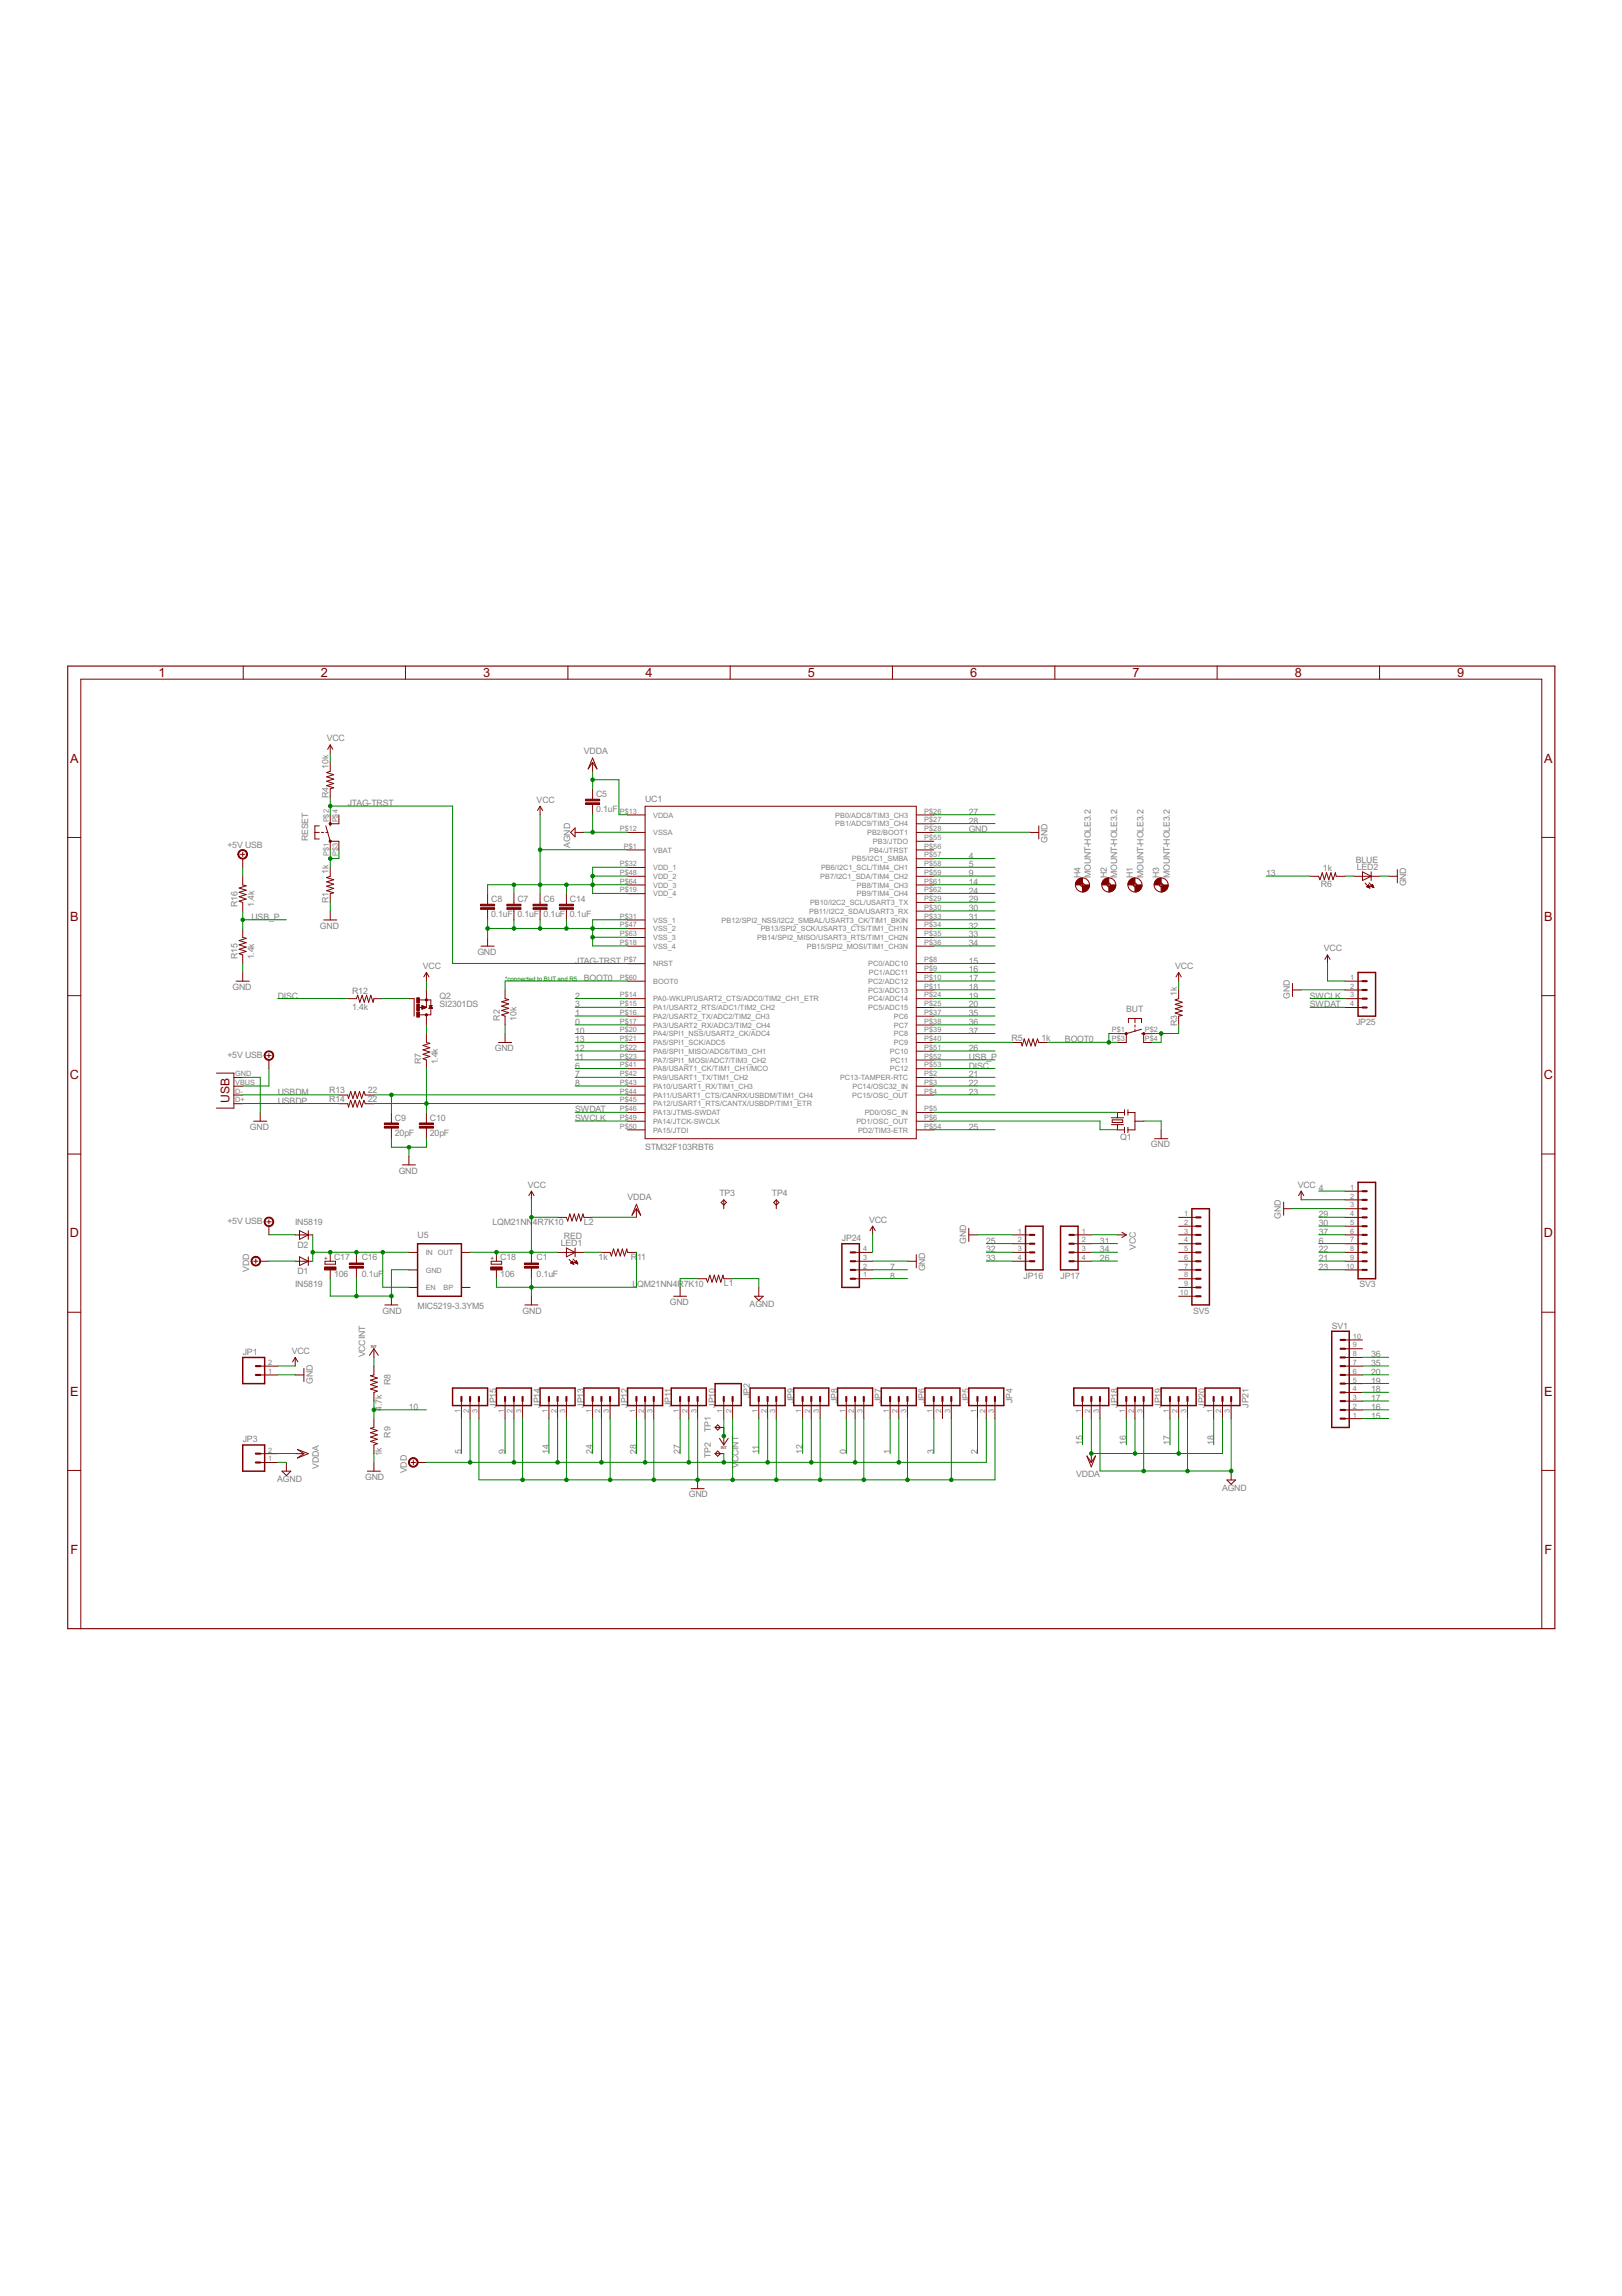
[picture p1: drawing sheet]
<svg xmlns="http://www.w3.org/2000/svg" width="210mm" height="297mm" viewBox="0 0 210 297" stroke-linecap="round" stroke-linejoin="round" font-family="sans-serif">
<defs><g id="words">
<g font-size="1.8" fill="#800000">
<text x="20.5" y="87.6">1</text>
<text x="41.5" y="87.6">2</text>
<text x="62.5" y="87.6">3</text>
<text x="83.5" y="87.6">4</text>
<text x="104.6" y="87.6">5</text>
<text x="125.6" y="87.6">6</text>
<text x="146.6" y="87.6">7</text>
<text x="167.6" y="87.6">8</text>
<text x="188.6" y="87.6">9</text>
<text x="9.1" y="98.7">A</text>
<text x="199.8" y="98.7">A</text>
<text x="9.1" y="119.2">B</text>
<text x="199.8" y="119.2">B</text>
<text x="9" y="139.6">C</text>
<text x="29.7" y="142.7" transform="rotate(-90 29.7 142.7)">USB</text>
<text x="199.8" y="139.6">C</text>
<text x="9" y="160.1">D</text>
<text x="199.8" y="160.1">D</text>
<text x="9.1" y="180.6">E</text>
<text x="199.8" y="180.6">E</text>
<text x="9.1" y="201">F</text>
<text x="199.9" y="201">F</text>
</g>
<g font-size="1.3" fill="#808080">
<text x="42.3" y="95.9">VCC</text>
<text x="42.5" y="99.4" transform="rotate(-90 42.5 99.4)">10k</text>
<text x="75.6" y="97.5">VDDA</text>
<text x="42.5" y="103.3" transform="rotate(-90 42.5 103.3)">R4</text>
<text x="45" y="104.3">JTAG-TRST</text>
<text x="69.4" y="103.8">VCC</text>
<text x="77.1" y="105">0.1uF</text>
<text x="77.1" y="103.1">C5</text>
<text x="83.5" y="103.7">UC1</text>
<text x="125.4" y="107.7">GND</text>
<text x="125.4" y="106.6">28</text>
<text x="125.4" y="105.4">27</text>
<text x="29.4" y="109.7">+5V USB</text>
<text x="39.9" y="108.8" transform="rotate(-90 39.9 108.8)">RESET</text>
<text x="42.5" y="113" transform="rotate(-90 42.5 113)">1k</text>
<text x="73.8" y="109.7" transform="rotate(-90 73.8 109.7)">AGND</text>
<text x="125.4" y="113.4">9</text>
<text x="125.4" y="112.2">5</text>
<text x="125.4" y="111.1">4</text>
<text x="135.6" y="109" transform="rotate(-90 135.6 109)">GND</text>
<text x="139.8" y="113.6" transform="rotate(-90 139.8 113.6)">H4</text>
<text x="141.2" y="113.6" transform="rotate(-90 141.2 113.6)">MOUNT-HOLE3.2</text>
<text x="143.2" y="113.6" transform="rotate(-90 143.2 113.6)">H2</text>
<text x="144.6" y="113.6" transform="rotate(-90 144.6 113.6)">MOUNT-HOLE3.2</text>
<text x="146.6" y="113.6" transform="rotate(-90 146.6 113.6)">H1</text>
<text x="148" y="113.6" transform="rotate(-90 148 113.6)">MOUNT-HOLE3.2</text>
<text x="150" y="113.6" transform="rotate(-90 150 113.6)">H3</text>
<text x="151.4" y="113.6" transform="rotate(-90 151.4 113.6)">MOUNT-HOLE3.2</text>
<text x="163.9" y="113.4">13</text>
<text x="171.2" y="112.7">1k</text>
<text x="175.4" y="111.6">BLUE</text>
<text x="175.6" y="112.6">LED2</text>
<text x="30.7" y="117.3" transform="rotate(-90 30.7 117.3)">R16</text>
<text x="32.5" y="119">USB_P</text>
<text x="32.9" y="117.3" transform="rotate(-90 32.9 117.3)">1.4k</text>
<text x="42.5" y="116.9" transform="rotate(-90 42.5 116.9)">R1</text>
<text x="63.6" y="118.6">0.1uF 0.1uF 0.1uF 0.1uF</text>
<text x="63.6" y="116.7">C8</text>
<text x="67" y="116.7">C7</text>
<text x="70.3" y="116.7">C6</text>
<text x="73.7" y="116.7">C14</text>
<text x="125.4" y="114.5">14</text>
<text x="125.4" y="115.6">24</text>
<text x="125.4" y="117.9">30</text>
<text x="125.4" y="116.8">29</text>
<text x="125.4" y="119">31</text>
<text x="170.9" y="114.8">R6</text>
<text x="182" y="114.7" transform="rotate(-90 182 114.7)">GND</text>
<text x="30.7" y="124.1" transform="rotate(-90 30.7 124.1)">R15</text>
<text x="32.9" y="124.1" transform="rotate(-90 32.9 124.1)">1.4k</text>
<text x="41.4" y="120.2">GND</text>
<text x="54.7" y="125.4">VCC</text>
<text x="61.8" y="123.5">GND</text>
<text x="74.4" y="124.7">JTAG-TRST</text>
<text x="125.4" y="124.7">15</text>
<text x="125.4" y="125.8">16</text>
<text x="125.4" y="120.2">32</text>
<text x="125.4" y="122.4">34</text>
<text x="125.4" y="121.3">33</text>
<text x="152.1" y="125.4">VCC</text>
<text x="171.3" y="123.1">VCC</text>
<text x="30.1" y="128.1">GND</text>
<text x="35.9" y="129.2">DISC</text>
<text x="45.6" y="130.7">1.4k</text>
<text x="45.6" y="128.5">R12</text>
<text x="56.9" y="130.3">SI2301DS</text>
<text x="56.9" y="129.2">Q2</text>
<text x="74.4" y="130.3">3</text>
<text x="74.4" y="129.2">2</text>
<text x="74.4" y="131.5">1</text>
<text x="75.6" y="126.9">BOOT0</text>
<text x="125.4" y="126.9">17</text>
<text x="125.4" y="128.1">18</text>
<text x="125.4" y="129.2">19</text>
<text x="125.4" y="130.3">20</text>
<text x="125.4" y="131.5">35</text>
<text x="145.7" y="130.9">BUT</text>
<text x="152.3" y="128.9" transform="rotate(-90 152.3 128.9)">1k</text>
<text x="166.9" y="129.2" transform="rotate(-90 166.9 129.2)">GND</text>
<text x="169.5" y="130.3">SWDAT</text>
<text x="169.5" y="129.2">SWCLK</text>
<text x="29.4" y="136.8">+5V USB</text>
<text x="54.5" y="137.7" transform="rotate(-90 54.5 137.7)">R7</text>
<text x="56.7" y="137.7" transform="rotate(-90 56.7 137.7)">1.4k</text>
<text x="64" y="136">GND</text>
<text x="64.7" y="132" transform="rotate(-90 64.7 132)">R2</text>
<text x="66.8" y="132" transform="rotate(-90 66.8 132)">10k</text>
<text x="74.4" y="134.9">13</text>
<text x="74.4" y="136">12</text>
<text x="74.4" y="137.1">11</text>
<text x="74.4" y="133.7">10</text>
<text x="74.4" y="132.6">0</text>
<text x="125.4" y="137.1">USB_P</text>
<text x="125.4" y="136">26</text>
<text x="125.4" y="132.6">36</text>
<text x="125.4" y="133.7">37</text>
<text x="130.9" y="134.7">R5</text>
<text x="134.8" y="134.6">1k</text>
<text x="137.8" y="134.9">BOOT0</text>
<text x="152.3" y="132.7" transform="rotate(-90 152.3 132.7)">R3</text>
<text x="175.5" y="132.6">JP25</text>
<text x="35.9" y="142.8">USBDP</text>
<text x="35.9" y="141.7">USBDM</text>
<text x="42.6" y="141.4">R13</text>
<text x="42.6" y="142.6">R14</text>
<text x="47.6" y="141.4">22</text>
<text x="47.6" y="142.6">22</text>
<text x="74.4" y="143.9">SWDAT</text>
<text x="74.4" y="140.5">8</text>
<text x="74.4" y="139.4">7</text>
<text x="74.4" y="138.3">6</text>
<text x="125.4" y="138.3">DISC</text>
<text x="125.4" y="140.5">22</text>
<text x="125.4" y="139.4">21</text>
<text x="125.4" y="141.7">23</text>
<text x="32.3" y="146.2">GND</text>
<text x="51.1" y="146.9">20pF</text>
<text x="51.1" y="145">C9</text>
<text x="55.6" y="146.9">20pF</text>
<text x="55.6" y="145">C10</text>
<text x="74.4" y="145.1">SWCLK</text>
<text x="83.5" y="148.7">STM32F103RBT6</text>
<text x="125.4" y="146.2">25</text>
<text x="145" y="147.5">Q1</text>
<text x="148.9" y="148.5">GND</text>
<text x="51.6" y="151.8">GND</text>
<text x="68.3" y="153.7">VCC</text>
<text x="81.2" y="155.2">VDDA</text>
<text x="93.1" y="154.7">TP3</text>
<text x="99.9" y="154.7">TP4</text>
<text x="167.9" y="153.7">VCC</text>
<text x="170.6" y="154.1">4</text>
<text x="29.4" y="158.4">+5V USB</text>
<text x="38.2" y="158.5">IN5819</text>
<text x="38.5" y="161.5">D2</text>
<text x="54" y="160.2">U5</text>
<text x="63.7" y="158.5">LQM21NN</text>
<text x="69" y="158.5">4R7K10</text>
<text x="72.6" y="161.2">LED1</text>
<text x="73" y="160.3">RED</text>
<text x="75.6" y="158.5">L2</text>
<text x="109" y="160.6">JP24</text>
<text x="112.5" y="158.2">VCC</text>
<text x="125" y="160.9" transform="rotate(-90 125 160.9)">GND</text>
<text x="127.6" y="160.9">25</text>
<text x="142.3" y="160.9">31</text>
<text x="147" y="161.7" transform="rotate(-90 147 161.7)">VCC</text>
<text x="165.8" y="157.7" transform="rotate(-90 165.8 157.7)">GND</text>
<text x="170.6" y="160.9">6</text>
<text x="170.6" y="158.6">30</text>
<text x="170.6" y="157.5">29</text>
<text x="170.6" y="159.8">37</text>
<text x="32.3" y="164.6" transform="rotate(-90 32.3 164.6)">VDD</text>
<text x="38.2" y="166.5">IN5819</text>
<text x="38.5" y="164.9">D1</text>
<text x="43.2" y="165.2">106</text>
<text x="43.2" y="163">C17</text>
<text x="46.8" y="165.3">0.1uF</text>
<text x="46.8" y="163">C16</text>
<text x="64.7" y="165.2">106</text>
<text x="64.7" y="163">C18</text>
<text x="69.4" y="165.3">0.1uF</text>
<text x="69.4" y="163">C1</text>
<text x="77.5" y="163">1k</text>
<text x="81.6" y="163">R</text>
<text x="81.9" y="166.4">L</text>
<text x="82.5" y="163">11</text>
<text x="82.5" y="166.4">QM21NN4R7K10</text>
<text x="93.7" y="166.4">L1</text>
<text x="115.2" y="165.4">8</text>
<text x="115.2" y="164.3">7</text>
<text x="119.7" y="164.5" transform="rotate(-90 119.7 164.5)">GND</text>
<text x="127.6" y="162">32</text>
<text x="127.6" y="163.2">33</text>
<text x="132.5" y="165.4">JP16</text>
<text x="137.3" y="165.4">JP17</text>
<text x="142.3" y="163.2">26</text>
<text x="142.3" y="162">34</text>
<text x="170.6" y="162">22</text>
<text x="170.6" y="163.2">21</text>
<text x="170.6" y="164.3">23</text>
<text x="175.9" y="166.6">SV3</text>
<text x="49.5" y="170">GND</text>
<text x="54" y="169.4">MIC5219-3.3YM5</text>
<text x="67.6" y="170">GND</text>
<text x="86.7" y="168.8">GND</text>
<text x="97" y="169.1">AGND</text>
<text x="154.4" y="170">SV5</text>
<text x="172.3" y="171.9">SV1</text>
<text x="31.4" y="175.3">JP1</text>
<text x="37.7" y="175.2">VCC</text>
<text x="40.5" y="179" transform="rotate(-90 40.5 179)">GND</text>
<text x="47.3" y="175.6" transform="rotate(-90 47.3 175.6)">VCCINT</text>
<text x="50.5" y="179.2" transform="rotate(-90 50.5 179.2)">R8</text>
<text x="177.4" y="179">19</text>
<text x="177.4" y="177.9">20</text>
<text x="177.4" y="175.6">36</text>
<text x="177.4" y="176.8">35</text>
<text x="49.4" y="182.5" transform="rotate(-90 49.4 182.5)">4.7k</text>
<text x="50.5" y="186" transform="rotate(-90 50.5 186)">R9</text>
<text x="52.9" y="182.4">10</text>
<text x="64.2" y="182.1" transform="rotate(-90 64.2 182.1)">JP15</text>
<text x="69.9" y="182.1" transform="rotate(-90 69.9 182.1)">JP14</text>
<text x="75.5" y="182.1" transform="rotate(-90 75.5 182.1)">JP13</text>
<text x="81.2" y="182.1" transform="rotate(-90 81.2 182.1)">JP12</text>
<text x="86.9" y="182" transform="rotate(-90 86.9 182)">JP11</text>
<text x="92" y="185.2" transform="rotate(-90 92 185.2)">TP1</text>
<text x="92.5" y="182.1" transform="rotate(-90 92.5 182.1)">JP10</text>
<text x="97.1" y="180.9" transform="rotate(-90 97.1 180.9)">JP2</text>
<text x="102.7" y="181.5" transform="rotate(-90 102.7 181.5)">JP9</text>
<text x="108.4" y="181.5" transform="rotate(-90 108.4 181.5)">JP8</text>
<text x="114" y="181.5" transform="rotate(-90 114 181.5)">JP7</text>
<text x="119.7" y="181.5" transform="rotate(-90 119.7 181.5)">JP6</text>
<text x="125.4" y="181.5" transform="rotate(-90 125.4 181.5)">JP5</text>
<text x="131" y="181.5" transform="rotate(-90 131 181.5)">JP4</text>
<text x="144.6" y="182.1" transform="rotate(-90 144.6 182.1)">JP18</text>
<text x="150.3" y="182.1" transform="rotate(-90 150.3 182.1)">JP19</text>
<text x="155.9" y="182.1" transform="rotate(-90 155.9 182.1)">JP20</text>
<text x="161.6" y="182.1" transform="rotate(-90 161.6 182.1)">JP21</text>
<text x="177.4" y="183.5">15</text>
<text x="177.4" y="182.4">16</text>
<text x="177.4" y="181.3">17</text>
<text x="177.4" y="180.1">18</text>
<text x="31.4" y="186.6">JP3</text>
<text x="35.9" y="191.8">AGND</text>
<text x="41.2" y="190" transform="rotate(-90 41.2 190)">VDDA</text>
<text x="47.3" y="191.5">GND</text>
<text x="49.4" y="188.4" transform="rotate(-90 49.4 188.4)">1k</text>
<text x="52.6" y="190.6" transform="rotate(-90 52.6 190.6)">VDD</text>
<text x="59.7" y="188.1" transform="rotate(-90 59.7 188.1)">5</text>
<text x="65.4" y="188.1" transform="rotate(-90 65.4 188.1)">9</text>
<text x="71" y="188.1" transform="rotate(-90 71 188.1)">14</text>
<text x="76.7" y="188.1" transform="rotate(-90 76.7 188.1)">24</text>
<text x="82.3" y="188.1" transform="rotate(-90 82.3 188.1)">28</text>
<text x="88" y="188.1" transform="rotate(-90 88 188.1)">27</text>
<text x="92" y="188.6" transform="rotate(-90 92 188.6)">TP2</text>
<text x="95.6" y="189.9" transform="rotate(-90 95.6 189.9)">V</text>
<text x="95.6" y="189.2" transform="rotate(-90 95.6 189.2)">CCINT</text>
<text x="98.2" y="188.1" transform="rotate(-90 98.2 188.1)">11</text>
<text x="103.9" y="188.1" transform="rotate(-90 103.9 188.1)">12</text>
<text x="109.5" y="188.1" transform="rotate(-90 109.5 188.1)">0</text>
<text x="115.2" y="188.1" transform="rotate(-90 115.2 188.1)">1</text>
<text x="120.8" y="188.1" transform="rotate(-90 120.8 188.1)">3</text>
<text x="126.5" y="188.1" transform="rotate(-90 126.5 188.1)">2</text>
<text x="139.3" y="191.1">VDDA</text>
<text x="140.1" y="186.9" transform="rotate(-90 140.1 186.9)">15</text>
<text x="145.7" y="186.9" transform="rotate(-90 145.7 186.9)">16</text>
<text x="151.4" y="186.9" transform="rotate(-90 151.4 186.9)">17</text>
<text x="157.1" y="186.9" transform="rotate(-90 157.1 186.9)">18</text>
<text x="89.1" y="193.7">GND</text>
<text x="158.1" y="192.9">AGND</text>
</g>
<g font-size="1.1" fill="#808080">
<text x="42.6" y="106.4" transform="rotate(-90 42.6 106.4)">P$2</text>
<text x="43.7" y="106.4" transform="rotate(-90 43.7 106.4)">P$4</text>
<text x="80.2" y="107.5">P$12</text>
<text x="80.2" y="105.3">P$13</text>
<text x="84.5" y="105.8">VDDA</text>
<text x="108.1" y="105.8">PB0/ADC8/TIM3_CH3</text>
<text x="108.1" y="106.9">PB1/ADC9/TIM3_CH4</text>
<text x="119.6" y="105.3">P$26</text>
<text x="119.6" y="106.4">P$27</text>
<text x="119.6" y="107.5">P$28</text>
<text x="42.6" y="110.7" transform="rotate(-90 42.6 110.7)">P$1</text>
<text x="43.7" y="110.7" transform="rotate(-90 43.7 110.7)">P$3</text>
<text x="80.2" y="112.1">P$32</text>
<text x="80.2" y="113.2">P$48</text>
<text x="80.7" y="109.8">P$1</text>
<text x="84.5" y="110.3">VBAT</text>
<text x="84.5" y="108">VSSA</text>
<text x="84.5" y="112.6">VDD_1</text>
<text x="84.5" y="113.7">VDD_2</text>
<text x="106.1" y="113.7">PB7/I2C1_SDA/TIM4_CH2</text>
<text x="106.3" y="112.6">PB6/I2C1_SCL/TIM4_CH1</text>
<text x="110.3" y="111.4">PB5/I2C1_SMBA</text>
<text x="112.2" y="108">PB2/BOOT1</text>
<text x="112.5" y="110.3">PB4/JTRST</text>
<text x="113" y="109.2">PB3/JTDO</text>
<text x="119.6" y="108.7">P$55</text>
<text x="119.6" y="109.8">P$56</text>
<text x="119.6" y="110.9">P$57</text>
<text x="119.6" y="112.1">P$58</text>
<text x="119.6" y="113.2">P$59</text>
<text x="80.2" y="115.5">P$19</text>
<text x="80.2" y="118.9">P$31</text>
<text x="80.2" y="120">P$47</text>
<text x="80.2" y="114.3">P$64</text>
<text x="84.5" y="116">VDD_4</text>
<text x="84.5" y="119.4">VSS_1</text>
<text x="84.5" y="114.8">VDD_3</text>
<text x="93.4" y="119.4">PB12/SPI2_NSS/I2C2_SMBAL/USART3_CK/TIM1_BKIN</text>
<text x="104.7" y="118.2">PB11/I2C2_SDA/USART3_RX</text>
<text x="104.8" y="117.1">PB10/I2C2_SCL/USART3_TX</text>
<text x="110.9" y="114.8">PB8/TIM4_CH3</text>
<text x="110.9" y="116">PB9/TIM4_CH4</text>
<text x="119.6" y="116.6">P$29</text>
<text x="119.6" y="117.7">P$30</text>
<text x="119.6" y="118.9">P$33</text>
<text x="119.6" y="120">P$34</text>
<text x="119.6" y="114.3">P$61</text>
<text x="119.6" y="115.5">P$62</text>
<text x="80.2" y="122.3">P$18</text>
<text x="80.2" y="121.1">P$63</text>
<text x="80.7" y="124.5">P$7</text>
<text x="84.5" y="125">NRST</text>
<text x="84.5" y="122.8">VSS_4</text>
<text x="84.5" y="120.5">VSS_2</text>
<text x="84.5" y="121.6">VSS_3</text>
<text x="98" y="121.6">PB14/SPI2_MISO/USART3_RTS/TIM1_CH2N</text>
<text x="98.4" y="120.5">PB13/SPI2_SCK/USART3_CTS/TIM1_CH1N</text>
<text x="104.4" y="122.8">PB15/SPI2_MOSI/TIM1_CH3N</text>
<text x="112.4" y="125">PC0/ADC10</text>
<text x="119.6" y="124.5">P$8</text>
<text x="119.6" y="125.7">P$9</text>
<text x="119.6" y="121.1">P$35</text>
<text x="119.6" y="122.3">P$36</text>
<text x="80.2" y="129">P$14</text>
<text x="80.2" y="130.2">P$15</text>
<text x="80.2" y="131.3">P$16</text>
<text x="80.2" y="126.8">P$60</text>
<text x="84.5" y="129.5">PA0-WKUP/USART2_CTS/ADC0/TIM2_CH1_ETR</text>
<text x="84.5" y="130.7">PA1/USART2_RTS/ADC1/TIM2_CH2</text>
<text x="84.5" y="131.8">PA2/USART2_TX/ADC2/TIM2_CH3</text>
<text x="84.5" y="127.3">BOOT0</text>
<text x="112.4" y="127.3">PC2/ADC12</text>
<text x="112.4" y="128.4">PC3/ADC13</text>
<text x="112.4" y="129.5">PC4/ADC14</text>
<text x="112.4" y="130.7">PC5/ADC15</text>
<text x="112.4" y="126.1">PC1/ADC11</text>
<text x="115.7" y="131.8">PC6</text>
<text x="119.6" y="126.8">P$10</text>
<text x="119.6" y="127.9">P$11</text>
<text x="119.6" y="129">P$24</text>
<text x="119.6" y="130.2">P$25</text>
<text x="119.6" y="131.3">P$37</text>
<text x="174.7" y="126.8">1</text>
<text x="174.7" y="127.9">2</text>
<text x="174.7" y="129">3</text>
<text x="174.7" y="130.2">4</text>
<text x="80.2" y="132.4">P$17</text>
<text x="80.2" y="133.6">P$20</text>
<text x="80.2" y="134.7">P$21</text>
<text x="80.2" y="135.8">P$22</text>
<text x="80.2" y="137">P$23</text>
<text x="84.5" y="132.9">PA3/USART2_RX/ADC3/TIM2_CH4</text>
<text x="84.5" y="134.1">PA4/SPI1_NSS/USART2_CK/ADC4</text>
<text x="84.5" y="135.2">PA5/SPI1_SCK/ADC5</text>
<text x="84.5" y="136.3">PA6/SPI1_MISO/ADC6/TIM3_CH1</text>
<text x="84.5" y="137.5">PA7/SPI1_MOSI/ADC7/TIM3_CH2</text>
<text x="115.2" y="136.3">PC10</text>
<text x="115.2" y="137.5">PC11</text>
<text x="115.7" y="132.9">PC7</text>
<text x="115.7" y="134.1">PC8</text>
<text x="115.7" y="135.2">PC9</text>
<text x="119.6" y="132.4">P$38</text>
<text x="119.6" y="133.6">P$39</text>
<text x="119.6" y="134.7">P$40</text>
<text x="119.6" y="135.8">P$51</text>
<text x="119.6" y="137">P$52</text>
<text x="143.9" y="133.6">P$1</text>
<text x="143.9" y="134.7">P$3</text>
<text x="148.2" y="134.7">P$4</text>
<text x="148.2" y="133.6">P$2</text>
<text x="30.4" y="142.6">D+</text>
<text x="30.4" y="141.5">D-</text>
<text x="30.4" y="140.4">VBUS</text>
<text x="30.4" y="139.2">GND</text>
<text x="80.2" y="138.1">P$41</text>
<text x="80.2" y="139.2">P$42</text>
<text x="80.2" y="140.4">P$43</text>
<text x="80.2" y="141.5">P$44</text>
<text x="80.2" y="142.6">P$45</text>
<text x="80.2" y="143.8">P$46</text>
<text x="84.5" y="138.6">PA8/USART1_CK/TIM1_CH1/MCO</text>
<text x="84.5" y="139.7">PA9/USART1_TX/TIM1_CH2</text>
<text x="84.5" y="140.9">PA10/USART1_RX/TIM1_CH3</text>
<text x="84.5" y="142">PA11/USART1_CTS/CANRX/USBDM/TIM1_CH4</text>
<text x="84.5" y="143.1">PA12/USART1_RTS/CANTX/USBDP/TIM1_ETR</text>
<text x="108.7" y="139.7">PC13-TAMPER-RTC</text>
<text x="110.3" y="142">PC15/OSC_OUT</text>
<text x="110.3" y="140.9">PC14/OSC32_IN</text>
<text x="115.2" y="138.6">PC12</text>
<text x="119.6" y="139.2">P$2</text>
<text x="119.6" y="140.4">P$3</text>
<text x="119.6" y="141.5">P$4</text>
<text x="119.6" y="143.8">P$5</text>
<text x="119.6" y="138.1">P$53</text>
<text x="80.2" y="144.9">P$49</text>
<text x="80.2" y="146">P$50</text>
<text x="84.5" y="144.3">PA13/JTMS-SWDAT</text>
<text x="84.5" y="145.4">PA14/JTCK-SWCLK</text>
<text x="84.5" y="146.5">PA15/JTDI</text>
<text x="110.8" y="145.4">PD1/OSC_OUT</text>
<text x="111" y="146.5">PD2/TIM3-ETR</text>
<text x="111.9" y="144.3">PD0/OSC_IN</text>
<text x="119.6" y="144.9">P$6</text>
<text x="119.6" y="146">P$54</text>
<text x="174.7" y="154">1</text>
<text x="174.7" y="155.1">2</text>
<text x="111.7" y="161.9">4</text>
<text x="131.7" y="159.6">1</text>
<text x="131.7" y="160.7">2</text>
<text x="131.7" y="161.9">3</text>
<text x="140" y="159.6">1</text>
<text x="140" y="160.7">2</text>
<text x="140" y="161.9">3</text>
<text x="153.2" y="157.3">1</text>
<text x="153.2" y="158.5">2</text>
<text x="153.2" y="159.6">3</text>
<text x="153.2" y="160.7">4</text>
<text x="153.2" y="161.9">5</text>
<text x="174.7" y="156.2">3</text>
<text x="174.7" y="157.3">4</text>
<text x="174.7" y="158.5">5</text>
<text x="174.7" y="159.6">6</text>
<text x="174.7" y="160.7">7</text>
<text x="174.7" y="161.9">8</text>
<text x="55.1" y="162.4">IN OUT</text>
<text x="55.1" y="164.6">GND</text>
<text x="55.1" y="166.9">EN</text>
<text x="57.4" y="166.9">BP</text>
<text x="111.7" y="165.3">1</text>
<text x="111.7" y="164.1">2</text>
<text x="111.7" y="163">3</text>
<text x="131.7" y="163">4</text>
<text x="140" y="163">4</text>
<text x="152.7" y="167.5">10</text>
<text x="153.2" y="163">6</text>
<text x="153.2" y="164.1">7</text>
<text x="153.2" y="165.3">8</text>
<text x="153.2" y="166.4">9</text>
<text x="174.2" y="164.1">10</text>
<text x="174.7" y="163">9</text>
<text x="175.1" y="173.2">10</text>
<text x="34.7" y="177.7">1</text>
<text x="34.7" y="176.6">2</text>
<text x="175.1" y="180">4</text>
<text x="175.1" y="178.9">5</text>
<text x="175.1" y="177.7">6</text>
<text x="175.1" y="176.6">7</text>
<text x="175.1" y="175.5">8</text>
<text x="175.1" y="174.3">9</text>
<text x="59.6" y="182.9" transform="rotate(-90 59.6 182.9)">1</text>
<text x="60.7" y="182.9" transform="rotate(-90 60.7 182.9)">2</text>
<text x="61.8" y="182.9" transform="rotate(-90 61.8 182.9)">3</text>
<text x="65.2" y="182.9" transform="rotate(-90 65.2 182.9)">1</text>
<text x="66.3" y="182.9" transform="rotate(-90 66.3 182.9)">2</text>
<text x="67.5" y="182.9" transform="rotate(-90 67.5 182.9)">3</text>
<text x="70.9" y="182.9" transform="rotate(-90 70.9 182.9)">1</text>
<text x="72" y="182.9" transform="rotate(-90 72 182.9)">2</text>
<text x="73.1" y="182.9" transform="rotate(-90 73.1 182.9)">3</text>
<text x="76.5" y="182.9" transform="rotate(-90 76.5 182.9)">1</text>
<text x="77.7" y="182.9" transform="rotate(-90 77.7 182.9)">2</text>
<text x="78.8" y="182.9" transform="rotate(-90 78.8 182.9)">3</text>
<text x="82.2" y="182.9" transform="rotate(-90 82.2 182.9)">1</text>
<text x="83.3" y="182.9" transform="rotate(-90 83.3 182.9)">2</text>
<text x="84.5" y="182.9" transform="rotate(-90 84.5 182.9)">3</text>
<text x="87.9" y="182.9" transform="rotate(-90 87.9 182.9)">1</text>
<text x="89" y="182.9" transform="rotate(-90 89 182.9)">2</text>
<text x="90.1" y="182.9" transform="rotate(-90 90.1 182.9)">3</text>
<text x="93.5" y="182.9" transform="rotate(-90 93.5 182.9)">1</text>
<text x="94.6" y="182.9" transform="rotate(-90 94.6 182.9)">2</text>
<text x="98" y="182.9" transform="rotate(-90 98 182.9)">1</text>
<text x="99.2" y="182.9" transform="rotate(-90 99.2 182.9)">2</text>
<text x="100.3" y="182.9" transform="rotate(-90 100.3 182.9)">3</text>
<text x="103.7" y="182.9" transform="rotate(-90 103.7 182.9)">1</text>
<text x="104.8" y="182.9" transform="rotate(-90 104.8 182.9)">2</text>
<text x="106" y="182.9" transform="rotate(-90 106 182.9)">3</text>
<text x="109.4" y="182.9" transform="rotate(-90 109.4 182.9)">1</text>
<text x="110.5" y="182.9" transform="rotate(-90 110.5 182.9)">2</text>
<text x="111.6" y="182.9" transform="rotate(-90 111.6 182.9)">3</text>
<text x="115" y="182.9" transform="rotate(-90 115 182.9)">1</text>
<text x="116.2" y="182.9" transform="rotate(-90 116.2 182.9)">2</text>
<text x="117.3" y="182.9" transform="rotate(-90 117.3 182.9)">3</text>
<text x="120.7" y="182.9" transform="rotate(-90 120.7 182.9)">1</text>
<text x="121.8" y="182.9" transform="rotate(-90 121.8 182.9)">2</text>
<text x="122.9" y="182.9" transform="rotate(-90 122.9 182.9)">3</text>
<text x="126.3" y="182.9" transform="rotate(-90 126.3 182.9)">1</text>
<text x="127.5" y="182.9" transform="rotate(-90 127.5 182.9)">2</text>
<text x="128.6" y="182.9" transform="rotate(-90 128.6 182.9)">3</text>
<text x="139.9" y="182.9" transform="rotate(-90 139.9 182.9)">1</text>
<text x="141.1" y="182.9" transform="rotate(-90 141.1 182.9)">2</text>
<text x="142.2" y="182.9" transform="rotate(-90 142.2 182.9)">3</text>
<text x="145.6" y="182.9" transform="rotate(-90 145.6 182.9)">1</text>
<text x="146.7" y="182.9" transform="rotate(-90 146.7 182.9)">2</text>
<text x="147.8" y="182.9" transform="rotate(-90 147.8 182.9)">3</text>
<text x="151.2" y="182.9" transform="rotate(-90 151.2 182.9)">1</text>
<text x="152.4" y="182.9" transform="rotate(-90 152.4 182.9)">2</text>
<text x="153.5" y="182.9" transform="rotate(-90 153.5 182.9)">3</text>
<text x="156.9" y="182.9" transform="rotate(-90 156.9 182.9)">1</text>
<text x="158" y="182.9" transform="rotate(-90 158 182.9)">2</text>
<text x="159.2" y="182.9" transform="rotate(-90 159.2 182.9)">3</text>
<text x="175.1" y="183.4">1</text>
<text x="175.1" y="182.3">2</text>
<text x="175.1" y="181.1">3</text>
<text x="34.7" y="189">1</text>
<text x="34.7" y="187.9">2</text>
</g>
<text font-size=".9" fill="#008000" x="65.4" y="126.9">*connected to BUT and R5</text>
<g font-size=".9" fill="#800000">
<text x="42.5" y="163" transform="rotate(-90 42.5 163)">+</text>
<text x="64" y="163" transform="rotate(-90 64 163)">+</text>
</g>
<g font-size=".6" fill="#800000">
<text x="48" y="174.4">INT</text>
<text x="93.3" y="187.4">INT</text>
</g>
</g></defs>
<g fill="none" stroke="#800000" stroke-width=".13">
<path d="M31.5 86.2v1.7M42.7 96.4v1.1M42.7 98.6v1.2l-.4 .1 .9 .3-.9 .3 .9 .3-.9 .3 .9 .3-.9 .2 .9 .3-.5 .1v1.2M42.7 96.4l.4 .5M42.7 96.4l-.3 .5M52.5 86.2v1.7M73.5 86.2v1.7M76.7 98.6v1.2M76.7 98.1l.6 1.4-.6-.9-.6 .9zM94.5 86.2v1.7M115.5 86.2v1.7M136.5 86.2v1.7"/>
<path d="M157.5 86.2v1.7M178.5 86.2v1.7M8.8 108.3h1.7M31.1 110.5h.6M31.4 113.4v1.1l.5 .1-1 .3 1 .3-1 .2 1 .3-1 .3 1 .3-1 .3 .5 .2v1.1M31.4 110.2v.6M31.4 111.1v1.1M40.7 107.7h.6M41.3 106.8h-.6v1.7h.6M41.6 107.7h.3M41.9 119h1.7M42.2 107.7h.2"/>
<path d="M42.2 106.8l.5 2M42.7 117.9v1.1M42.7 108.8h1.2v1.2M42.7 105.4v1.4M42.7 108.8v1.2M42.7 112.2v1.2l-.4 .1 .9 .3-.9 .3 .9 .3-.9 .3 .9 .2-.9 .3 .9 .3-.5 .1v1.2M43.9 105.4v1.2h-1.2M63.1 115.6v1.4M63.1 117.7v1.3M66.5 115.6v1.4M66.5 117.7v1.3M69.9 104.3l.3 .6"/>
<path d="M69.9 104.3l-.3 .6M69.9 104.3v1.1M69.9 115.6v1.4M69.9 117.7v1.3M73.3 115.6v1.4M73.3 117.7v1.3M74.4 107.7h1.2M74.4 107.1v1.2l-.5-.6zM76.7 102v1.4M76.7 104.1v1.3M81.2 113.4h2.3M81.2 110h2.3"/>
<path d="M81.2 107.7h2.3M81.2 105.4h2.3M81.2 115.6h2.3M81.2 119h2.3M81.2 112.2h2.3M81.2 114.5h2.3M83.5 104.3h35.1v43h-35.1zM118.6 113.4h2.2M118.6 110h2.2M118.6 107.7h2.2M118.6 105.4h2.2M118.6 115.6h2.2"/>
<path d="M118.6 106.6h2.2M118.6 116.8h2.2M118.6 117.9h2.2M118.6 119h2.2M118.6 112.2h2.2M118.6 108.8h2.2M118.6 111.1h2.2M118.6 114.5h2.2M133.3 107.7h1.1M134.4 106.8v1.7M139.8 114.5h.5M140.1 114.3v.4"/>
<path d="M143.3 114.5h.4M143.5 114.3v.4M146.6 114.5h.5M146.9 114.3v.4M150.1 114.5h.4M150.3 114.3v.4M169.5 113.4h1.1l.2 .4 .3-.9 .3 .9 .3-.9 .3 .9 .2-.9 .3 .9 .3-.9 .1 .5h1.2M175.2 113.4h3.4M176.3 112.8l1.1 .6-1.1 .5zM176.7 114.3l.6 .6M176.9 114.7h.3M177 114.6h.2"/>
<path d="M177 114.6h.1M177 114.8h.2M177.1 114.5h.1M177.1 114.5l-.2 .2 .4 .2M177.1 114.5l.2 .4M177.1 114.8h.2M177.2 114.2l.6 .6M177.2 114.8h.1M177.4 114.7h.3M177.4 114.6h.3M177.4 112.8v1.1M177.5 114.6h.2"/>
<path d="M177.5 114.5h.2M177.5 114.5h.1M177.6 114.7h.1M177.6 114.4h.1M177.6 114.4l-.2 .3 .4 .1M177.6 114.4l.2 .4M177.7 114.8h.1M177.8 114.8h.1M179.7 113.4h1.1M180.8 112.5v1.7M199.5 108.3h1.7M8.8 128.8h1.7"/>
<path d="M28 138.8h2.3v4.6h-2.3M30.3 139.4h1.1M30.6 126.9h1.7M31.4 120.1v1.2l.5 .1-1 .3 1 .3-1 .2 1 .3-1 .3 1 .3-1 .3 .5 .1v1.2M31.4 125.8v1.1M34.5 136.6h.6M34.8 136.3v.5M34.8 137.1v1.2M45 129.2h1.1l.2-.4 .3 .9 .3-.9 .2 .9 .3-.9 .3 .9 .3-.9 .3 .9 .1-.5h1.1M52.9 129.2h.7v2.3M54.2 130.3h1M54.3 129.4h1.5v.7"/>
<path d="M54.6 130.1h.1M54.6 130.1l.6 .2M54.6 130.1v.4M54.6 130.5h.1M54.6 130.5h.2M54.6 130.4h.3M54.6 130.4h.4M54.6 130.3h.6M54.6 130.3h.5M54.6 130.3h.4M54.6 130.2h.3M54.6 130.2h.2"/>
<path d="M55.2 125.8l.3 .6M55.2 125.8l-.4 .6M55.2 125.8v1.1M55.2 133.7v1.2l.4 .1-.9 .3 .9 .3-.9 .2 .9 .3-.9 .3 .9 .3-.9 .3 .5 .1v1.2M55.2 128.1v2.2M55.2 131.3v1.3M55.2 130.3l-.6 .2M55.5 130.1h.5M55.5 130.4h.4M55.6 130.4h.3M55.6 130.3h.3M55.6 130.3h.2"/>
<path d="M55.7 130.2h.1M55.7 130.1h.1M55.8 130.4v.9h-1.5M55.8 130.1l.2 .3h-.5zM62.3 122.4h1.6M63.1 121.3v1.1M64.5 134.9h1.7M65.4 133.7v1.2M65.4 128.1v1.1l.4 .1-.9 .3 .9 .3-.9 .3 .9 .2-.9 .3 .9 .3-.9 .3 .5 .2v1.1M81.2 139.4h2.3M81.2 124.7h2.3M81.2 126.9h2.3"/>
<path d="M81.2 129.2h2.3M81.2 130.3h2.3M81.2 131.5h2.3M81.2 132.6h2.3M81.2 122.4h2.3M81.2 133.7h2.3M81.2 134.9h2.3M81.2 136h2.3M81.2 137.1h2.3M81.2 120.1h2.3M81.2 121.3h2.3M81.2 138.3h2.3"/>
<path d="M118.6 139.4h2.2M118.6 124.7h2.2M118.6 125.8h2.2M118.6 126.9h2.2M118.6 128.1h2.2M118.6 129.2h2.2M118.6 130.3h2.2M118.6 131.5h2.2M118.6 132.6h2.2M118.6 122.4h2.2M118.6 133.7h2.2M118.6 134.9h2.2"/>
<path d="M118.6 136h2.2M118.6 137.1h2.2M118.6 120.1h2.2M118.6 121.3h2.2M118.6 138.3h2.2M131 134.9h1.2l.1 .4 .2-.9 .3 .9 .3-.9 .3 .9 .3-.9 .3 .9 .3-.9 .1 .5h1.2M144.6 133.7h1.2M145.8 133.7v1.2h-1.2M146 132.3v-.5h1.7v.5M146.9 131.8v.5M146.9 132.6v.3M146.9 133.2v.3"/>
<path d="M147.7 133.7h1.4M147.7 133.2l-1.9 .5M148 133.7v1.2h1.1M152.5 125.8l.4 .6M152.5 125.8l-.3 .6M152.5 125.8v1.1M152.5 128.1v1.1l-.4 .2 .9 .3-.9 .2 .9 .3-.9 .3 .9 .3-.9 .3 .9 .3-.5 .1v1.1M167.3 128.1h1.1M167.3 127.2v1.7M171.8 123.5l.3 .6M171.8 123.5l-.3 .6M171.8 123.5v1.2"/>
<path d="M174.1 128.1h2.2M174.1 130.3h2.2M174.1 126.9h2.2M174.1 129.2h2.2M199.5 128.8h1.7M8.8 149.3h1.7M30.3 140.5h1.1M30.3 141.7h1.1M30.3 142.8h1.1M32.8 145.1h1.7M33.7 143.9v1.2M34.5 158.1h.6"/>
<path d="M34.8 157.8v.5M34.8 158.6v1.2M38.2 159.8h2.3M38.8 159.2l1.1 .6-1.1 .5zM39.9 159.2v1.1M43.9 141.7h1.1l.1 .4 .3-.9 .3 .9 .3-.9 .2 .9 .3-.9 .3 .9 .3-.9 .2 .5h1.1M43.9 142.8h1.1l.1 .4 .3-.9 .3 .9 .3-.9 .2 .9 .3-.9 .3 .9 .3-.9 .2 .5h1.1M50.7 143.9v1.4M50.7 146v1.3M52.1 150.7h1.7M52.9 149.6v1.1M55.2 143.9v1.4"/>
<path d="M55.2 146v1.3M68.8 154.1v1.1M68.8 154.1l.3 .6M68.8 154.1l-.4 .6M72.2 157.5h1.1l.2 .5 .2-.9 .3 .9 .3-.9 .3 .9 .3-.9 .3 .9 .2-.9 .2 .4h1.1M81.2 140.5h2.3M81.2 141.7h2.3M81.2 143.9h2.3M81.2 145.1h2.3M81.2 142.8h2.3M81.2 146.2h2.3M82.4 156.4v1.1"/>
<path d="M82.4 155.8l.5 1.4-.5-.8-.6 .8zM93.3 155.6l.4-.4 .3 .4-.3 .3zM93.7 155.2v1.2M100.1 155.6l.4-.4 .3 .4-.3 .3zM100.5 155.2v1.2M112.9 158.6l.4 .6M112.9 158.6l-.3 .6M112.9 158.6v1.2M118.6 140.5h2.2M118.6 141.7h2.2M118.6 143.9h2.2M118.6 145.1h2.2"/>
<path d="M118.6 146.2h2.2M125.4 159.8h1.1M125.4 158.9v1.7M131 159.8h2.3M139 159.8h2.2M143.8 145.5h1.6M143.8 144.6h1.6M143.9 144.9h1.4v.3h-1.4zM144.6 145.5v.7h.9M144.6 159.8h1.2M145.2 159.4l.6 .4M145.5 143.9h-.9v.7"/>
<path d="M145.5 143.6v.7M145.5 145.8v.7M145.8 159.8l-.6 .3M146 143.9h.9v2.3h-.9M146 143.6v.7M146 145.8v.7M146.9 145.1h1.1M149.4 147.3h1.7M150.3 146.2v1.1M152.5 159.8h2.3M152.5 157.5h2.3M152.5 158.6h2.3"/>
<path d="M166.1 156.4h1.2M166.1 155.5v1.7M168.4 154.1l.3 .6M168.4 154.1l-.4 .6M168.4 154.1v1.1M174.1 159.8h2.2M174.1 157.5h2.2M174.1 154.1h2.2M174.1 155.2h2.2M174.1 156.4h2.2M174.1 158.6h2.2M199.5 149.3h1.7"/>
<path d="M8.8 169.8h1.7M32.8 163.2h.6M33.1 162.9v.5M33.7 177.9h2.2M33.7 176.7h2.2M33.7 163.2h1.1M38.2 163.2h2.3M38.2 177.9h1.1M38.2 175.6l.3 .6M38.2 175.6l-.3 .6M38.2 175.6v1.1M38.8 162.6l1.1 .6-1.1 .5z"/>
<path d="M39.3 177v1.7M39.9 162.6v1.1M42.1 163.2h1.3v.4h-1.3zM42.7 162v1.2M42.7 164.3v1.1M46.1 162v1.4M46.1 164.1v1.3M48.4 176.7v1.2l-.5 .1 .9 .3-.9 .3 .9 .2-.9 .3 .9 .3-.9 .3 .9 .3-.4 .1v1.2M48.4 174.5l.6 .8M48.4 174.5l-.6 .8M48.4 174.5v1.1M49.8 168.8h1.7"/>
<path d="M50.7 167.7v1.1M52.9 162h1.1M52.9 164.3h1.1M52.9 166.6h1.1M59.7 162h1.1M59.7 166.6h1.1M63.6 163.2h1.3v.4h-1.3zM64.2 162v1.2M64.2 164.3v1.1M67.9 168.8h1.7M68.8 167.7v1.1M68.8 162v1.4"/>
<path d="M68.8 164.1v1.3M72.2 162h3.4M73.3 161.5l1.1 .5-1.1 .6zM73.6 162.9l.7 .7M73.9 163.4l.4 .2M73.9 163.4h.3M73.9 163.3h.2M74 163.3h.1M74 163.5h.2M74 163.2h.1M74.1 163.2h.1M74.1 163.2l-.2 .2"/>
<path d="M74.1 163.2l.2 .4M74.1 163.5h.1M74.1 162.9l.7 .6M74.2 163.5h.1M74.4 163.3h.3M74.4 161.5v1.1M74.4 163.4h.3M74.5 163.3h.2M74.5 163.2h.1M74.5 163.4h.2M74.6 163.1h.1M74.6 163.4h.1"/>
<path d="M74.6 163.1l-.2 .2 .4 .2M74.6 163.1l.2 .4M74.7 163.5h.1M74.8 163.5h.1M77.8 162h1.2l.1 .5 .3-.9 .3 .9 .3-.9 .3 .9 .2-.9 .3 .9 .3-.9 .1 .4h1.2M87.2 167.7h1.7M88 166.6v1.1M90.3 165.4h1.1l.2 .5 .3-.9 .2 .9 .3-.9 .3 .9 .3-.9 .3 .9 .3-.9 .1 .4h1.1M97.6 167.7h1.2l-.6 .5zM98.2 166.6v1.1M110.7 163.2h2.2M110.7 162h2.2"/>
<path d="M110.7 164.3h2.2M110.7 165.4h2.2M117.4 163.2h1.2M118.6 162.3v1.7M131 162h2.3M131 163.2h2.3M131 160.9h2.3M139 162h2.2M139 163.2h2.2M139 160.9h2.2M152.5 162h2.3M152.5 164.3h2.3"/>
<path d="M152.5 166.6h2.3M152.5 163.2h2.3M152.5 167.7h2.3M152.5 165.4h2.3M152.5 160.9h2.3M174.1 177.9h2.2M174.1 176.7h2.2M174.1 162h2.2M174.1 164.3h2.2M174.1 163.2h2.2M174.1 179h2.2M174.1 175.6h2.2"/>
<path d="M174.1 174.5h2.2M174.1 173.4h2.2M174.1 160.9h2.2M199.5 169.8h1.7M8.8 190.2h1.7M33.7 189.2h2.2M33.7 188.1h2.2M36.5 190.3h1.1l-.5 .6zM37.1 189.2v1.1M38.2 188.1h1.1M38.5 187.5l1.4 .6-1.4 .5 .8-.5zM47.5 190.3h1.7"/>
<path d="M48.4 183.5v1.2l-.5 .1 .9 .3-.9 .3 .9 .2-.9 .3 .9 .3-.9 .3 .9 .3-.4 .1v1.2M48.4 189.2v1.1M53.2 189.2h.6M53.5 188.9v.6M54 189.2h1.2M59.7 181.3v2.2M60.8 181.3v2.2M62 181.3v2.2M65.4 181.3v2.2M66.5 181.3v2.2M67.6 181.3v2.2M71 181.3v2.2"/>
<path d="M72.2 181.3v2.2M73.3 181.3v2.2M76.7 181.3v2.2M77.8 181.3v2.2M79 181.3v2.2M82.4 181.3v2.2M83.5 181.3v2.2M84.6 181.3v2.2M88 181.3v2.2M89.1 181.3v2.2M89.4 192.6h1.7M90.3 181.3v2.2"/>
<path d="M90.3 191.5v1.1M92.5 188.1h1.2M92.5 184.7h1.2M92.9 184.3l.3 .4-.3 .3-.4-.3zM92.9 187.7l.3 .4-.3 .3-.4-.3zM93.1 186.1l.6 .8M93.7 181.3v2.2M93.7 185.8v1.1M94.2 186.1l-.5 .8M94.8 181.3v2.2M98.2 181.3v2.2M99.3 181.3v2.2"/>
<path d="M100.5 181.3v2.2M103.9 181.3v2.2M105 181.3v2.2M106.1 181.3v2.2M109.5 181.3v2.2M110.7 181.3v2.2M111.8 181.3v2.2M115.2 181.3v2.2M116.3 181.3v2.2M117.4 181.3v2.2M120.8 181.3v2.2M122 181.3v2.2"/>
<path d="M123.1 181.3v2.2M126.5 181.3v2.2M127.6 181.3v2.2M128.8 181.3v2.2M140.1 181.3v2.2M140.7 188.4l.5 .8 .6-.8-.6 1.4zM141.2 181.3v2.2M141.2 188.1v1.1M142.3 181.3v2.2M145.8 181.3v2.2M146.9 181.3v2.2M148 181.3v2.2"/>
<path d="M151.4 181.3v2.2M152.5 181.3v2.2M153.7 181.3v2.2M157.1 181.3v2.2M158.2 181.3v2.2M158.8 191.5h1.1l-.6 .5zM159.3 181.3v2.2M159.3 190.3v1.2M174.1 183.5h2.2M174.1 182.4h2.2M174.1 181.3h2.2M174.1 180.1h2.2"/>
<path d="M199.5 190.2h1.7M199.5 210.7v-122.8h-189v122.8"/>
<circle cx="140.1" cy="114.5" r=".91"/>
<circle cx="140.1" cy="114.5" r=".23"/>
<circle cx="143.5" cy="114.5" r=".91"/>
<circle cx="143.5" cy="114.5" r=".23"/>
<circle cx="146.9" cy="114.5" r=".91"/>
<circle cx="146.9" cy="114.5" r=".23"/>
<circle cx="150.3" cy="114.5" r=".91"/>
<circle cx="150.3" cy="114.5" r=".23"/>
</g>
<g fill="#800000" stroke="#800000" stroke-width=".13">
<path d="M75.8 103.4h1.8v.2h-1.8z"/>
<path d="M75.8 103.9h1.8v.2h-1.8z"/>
<path d="M69 117h1.8v.2h-1.8z"/>
<path d="M69 117.4h1.8v.2h-1.8z"/>
<path d="M65.6 117h1.8v.2h-1.8z"/>
<path d="M65.6 117.4h1.8v.2h-1.8z"/>
<path d="M62.2 117h1.8v.2h-1.8z"/>
<path d="M62.2 117.4h1.8v.2h-1.8z"/>
<path d="M49.7 145.3h1.9v.2h-1.9z"/>
<path d="M49.7 145.7h1.9v.2h-1.9z"/>
<path d="M54.3 145.3h1.8v.2h-1.8z"/>
<path d="M54.3 145.7h1.8v.2h-1.8z"/>
<path d="M72.4 117h1.8v.2h-1.8z"/>
<path d="M72.4 117.4h1.8v.2h-1.8z"/>
<path d="M42 163.9h1.5v.4h-1.5z"/>
<path d="M63.5 163.9h1.5v.4h-1.5z"/>
<path d="M45.2 163.8h1.8v.3h-1.8z"/>
<path d="M45.2 163.4h1.8v.2h-1.8z"/>
<path d="M67.9 163.8h1.8v.3h-1.8z"/>
<path d="M67.9 163.4h1.8v.2h-1.8z"/>
<path d="M53.9 130.9h.4v.7h-.4z"/>
<path d="M53.9 129.1h.4v.7h-.4z"/>
<path d="M53.9 129.9h.4v.8h-.4z"/>
</g>
<g fill="#800000" stroke="#800000" stroke-width=".13">
<path d="M34.4 136.1a.62 .62 0 0 1 .9 .1 .62 .62 0 0 1-.3 1 .62 .62 0 0 1-.8-.6h.1a.51 .51 0 0 1 .7-.5 .51 .51 0 0 1 .2 .8 .51 .51 0 0 1-.9-.1v-.2h-.1z" fill-rule="evenodd"/>
<path d="M30.9 110.1a.63 .63 0 0 1 1 .1 .63 .63 0 0 1-.3 .9 .63 .63 0 0 1-.8-.6h.1a.51 .51 0 0 1 .7-.4 .51 .51 0 0 1 .1 .8 .51 .51 0 0 1-.8-.2v-.2h-.1z" fill-rule="evenodd"/>
<path d="M42.6 108.7h.2v.2h-.2z" fill-rule="evenodd"/>
<path d="M149.5 113.9a.88 .88 0 0 1 .8-.3v.7l-.2 .2h-.7z" fill-rule="evenodd"/>
<path d="M150.3 114.7l.2-.2h.7v.1a.9 .9 0 0 1-.9 .8z" fill-rule="evenodd"/>
<path d="M34.4 157.6a.62 .62 0 0 1 .9 .2 .62 .62 0 0 1-.3 .9 .62 .62 0 0 1-.8-.6h.1a.51 .51 0 0 1 .7-.5 .51 .51 0 0 1 .2 .8 .51 .51 0 0 1-.9-.1v-.2h-.1z" fill-rule="evenodd"/>
<path d="M146.2 113.9a.88 .88 0 0 1 .7-.3v.7l-.3 .2h-.6z" fill-rule="evenodd"/>
<path d="M146.9 114.7l.2-.2h.7a.92 .92 0 0 1-.9 .9z" fill-rule="evenodd"/>
<path d="M142.7 113.9a.88 .88 0 0 1 .8-.3v.7l-.2 .2h-.7z" fill-rule="evenodd"/>
<path d="M143.7 114.5h.7v.1a.9 .9 0 0 1-.9 .8v-.7z" fill-rule="evenodd"/>
<path d="M139.4 113.9a.88 .88 0 0 1 .7-.3v.7l-.3 .2h-.6z" fill-rule="evenodd"/>
<path d="M140.1 114.7l.2-.2h.7a.92 .92 0 0 1-.9 .9z" fill-rule="evenodd"/>
<path d="M32.6 162.7a.62 .62 0 0 1 1 .1 .62 .62 0 0 1-.3 .9 .62 .62 0 0 1-.8-.5h.1a.51 .51 0 0 1 .7-.6 .51 .51 0 0 1 .2 .9 .51 .51 0 0 1-.9-.2v-.1h-.1z" fill-rule="evenodd"/>
<path d="M53 188.8a.63 .63 0 0 1 1 .1 .63 .63 0 0 1-.4 .9 .63 .63 0 0 1-.7-.6h.1a.51 .51 0 0 1 .7-.4 .51 .51 0 0 1 .1 .8 .51 .51 0 0 1-.8-.2v-.2h-.1z" fill-rule="evenodd"/>
<circle cx="42.7" cy="106.6" r=".15"/>
<circle cx="145.7" cy="133.7" r=".14"/>
<circle cx="148" cy="133.7" r=".14"/>
<circle cx="55.2" cy="129.4" r=".15"/>
<circle cx="55.2" cy="131.3" r=".15"/>
</g>
<g fill="none" stroke="#800000" stroke-width=".19">
<path d="M175.7 125.8h2.3v5.7h-2.3zM132.7 158.6h2.3v5.7h-2.3zM137.2 158.6h2.3v5.7h-2.3zM154.2 156.4h2.3v12.4h-2.3zM175.7 153h2.3v12.4h-2.3zM31.4 175.6h2.8v3.4h-2.8zM54 160.9h5.7v6.8h-5.7zM58.6 179.6h4.5v2.2h-4.5zM64.2 179.6h4.6v2.2h-4.6zM69.9 179.6h4.5v2.2h-4.5zM75.6 179.6h4.5v2.2h-4.5zM81.2 179.6h4.5v2.2h-4.5z"/>
<path d="M86.9 179.6h4.5v2.2h-4.5zM92.5 179h3.4v2.8h-3.4zM97.1 179.6h4.5v2.2h-4.5zM102.7 179.6h4.6v2.2h-4.6zM108.4 179.6h4.5v2.2h-4.5zM108.9 160.9h2.3v5.7h-2.3zM114 179.6h4.6v2.2h-4.6zM119.7 179.6h4.5v2.2h-4.5zM125.4 179.6h4.5v2.2h-4.5zM139 179.6h4.5v2.2h-4.5zM144.6 179.6h4.5v2.2h-4.5zM150.3 179.6h4.5v2.2h-4.5z"/>
<path d="M155.9 179.6h4.6v2.2h-4.6zM172.3 172.2h2.3v12.5h-2.3zM31.4 186.9h2.8v3.4h-2.8z"/>
</g>
<g fill="none" stroke="#800000" stroke-width=".28">
<path d="M176.3 129.2h.6M176.3 128.1h.6M176.3 126.9h.6M176.3 130.3h.6M133.3 159.8h.6M138.4 159.8h.6M154.8 158.6h.6M154.8 157.5h.6M154.8 159.8h.6M176.3 156.4h.6M176.3 155.2h.6M176.3 154.1h.6"/>
<path d="M176.3 158.6h.6M176.3 157.5h.6M176.3 159.8h.6M33.1 176.7h.6M33.1 177.9h.6M110.1 163.2h.6M110.1 164.3h.6M110.1 165.4h.6M110.1 162h.6M133.3 162h.6M133.3 160.9h.6M133.3 163.2h.6"/>
<path d="M138.4 162h.6M138.4 160.9h.6M138.4 163.2h.6M154.8 164.3h.6M154.8 162h.6M154.8 160.9h.6M154.8 163.2h.6M154.8 165.4h.6M154.8 167.7h.6M154.8 166.6h.6M173.5 176.7h.6M173.5 177.9h.6"/>
<path d="M173.5 179h.6M173.5 175.6h.6M173.5 173.4h.6M173.5 174.5h.6M176.3 164.3h.6M176.3 162h.6M176.3 160.9h.6M176.3 163.2h.6M33.1 188.1h.6M33.1 189.2h.6M59.7 180.7v.6M60.8 180.7v.6"/>
<path d="M62 180.7v.6M65.4 180.7v.6M66.5 180.7v.6M67.6 180.7v.6M71 180.7v.6M72.2 180.7v.6M73.3 180.7v.6M76.7 180.7v.6M77.8 180.7v.6M79 180.7v.6M82.4 180.7v.6M83.5 180.7v.6"/>
<path d="M84.6 180.7v.6M88 180.7v.6M89.1 180.7v.6M90.3 180.7v.6M93.7 180.7v.6M94.8 180.7v.6M98.2 180.7v.6M99.3 180.7v.6M100.5 180.7v.6M103.9 180.7v.6M105 180.7v.6M106.1 180.7v.6"/>
<path d="M109.5 180.7v.6M110.7 180.7v.6M111.8 180.7v.6M115.2 180.7v.6M116.3 180.7v.6M117.4 180.7v.6M120.8 180.7v.6M122 180.7v.6M123.1 180.7v.6M126.5 180.7v.6M127.6 180.7v.6M128.8 180.7v.6"/>
<path d="M140.1 180.7v.6M141.2 180.7v.6M142.3 180.7v.6M145.8 180.7v.6M146.9 180.7v.6M148 180.7v.6M151.4 180.7v.6M152.5 180.7v.6M153.7 180.7v.6M157.1 180.7v.6M158.2 180.7v.6M159.3 180.7v.6"/>
<path d="M173.5 181.3h.6M173.5 182.4h.6M173.5 183.5h.6M173.5 180.1h.6"/>
</g>
<path d="M201.2 86.2h-192.4v124.5h192.4v-124.5" fill="none" stroke="#800000" stroke-width=".15"/>
<g fill="none" stroke="#008000" stroke-width=".13">
<path d="M42.7 97.5v1.1M76.7 99.8v2.2M31.4 112.2v1.1M31.4 117.9v2.2M31.4 119h5.7M42.7 103.1v2.3M42.7 109.9v2.3M42.7 116.7v1.2M42.7 104.3h15.9v20.3h22.6M43.9 109.9v1.2h-1.2M63.1 119v2.3M66.5 114.5v1.1"/>
<path d="M66.5 119v1.1M69.9 105.4v10.2M69.9 119v1.1M69.9 109.9h11.3M73.3 114.5v1.1M73.3 119v1.1M75.6 107.7h5.6M76.7 113.3h4.5M76.7 105.4v2.3M76.7 100.9h3.4v4.5h1.1M81.2 119h-4.5v3.4h4.5M81.2 112.2h-4.5v3.4h4.5"/>
<path d="M81.2 114.5h-18.1v1.1M120.8 113.3h8M120.8 119h8M120.8 107.7h12.5M120.8 112.2h8M120.8 115.6h8M120.8 114.5h8M120.8 111.1h8M120.8 106.5h8M120.8 117.9h8M120.8 105.4h8M120.8 116.7h8"/>
<path d="M163.9 113.3h5.6M174.1 113.3h1.1M178.6 113.3h1.1M31.4 124.6v1.2M31.4 139.4h2.3v4.5M34.8 138.2v2.3h-3.4M35.9 129.2h9.1M49.5 129.2h3.4M55.2 126.9v1.2M55.2 132.6v1.1M55.2 138.2v5.7M63.1 120.1h18.1"/>
<path d="M65.4 132.6v1.1M74.4 139.4h6.8M74.4 130.3h6.8M74.4 129.2h6.8M74.4 137.1h6.8M74.4 138.2h6.8M74.4 134.8h6.8M74.4 136h6.8M74.4 133.7h6.8M74.4 131.4h6.8M74.4 132.6h6.8M76.7 121.3h4.5"/>
<path d="M81.2 126.9h-15.8v1.2M120.8 139.4h8M120.8 122.4h8M120.8 121.3h8M120.8 120.1h8M120.8 128.1h8M120.8 126.9h8M120.8 124.6h8M120.8 130.3h8M120.8 129.2h8M120.8 137.1h8M120.8 138.2h8"/>
<path d="M120.8 134.8h10.2M120.8 136h8M120.8 133.7h8M120.8 131.4h8M120.8 132.6h8M120.8 125.8h8M135.6 134.8h9M144.6 133.7h-1.1v1.1M150.3 133.7v1.1h-1.2M152.5 126.9v1.2M152.5 132.6v1.1h-3.4M168.4 128.1h5.7"/>
<path d="M169.5 130.3h4.6M169.5 129.2h4.6M171.8 124.6v2.3h2.3M31.4 142.8h12.5M31.4 141.6h12.5M34.8 159.7h3.4M40.5 159.7v3.5M48.4 142.8h32.8M48.4 141.6h32.8M50.7 141.6v2.3M50.7 147.3v1.1h4.5v-1.1M52.9 148.4v1.2"/>
<path d="M68.8 155.2v6.8M68.8 157.5h3.4M74.4 145h6.8M74.4 143.9h6.8M74.4 140.5h6.8M76.7 157.5h5.7M112.9 159.7v2.3M120.8 145h21.6v1.2h2.2M120.8 141.6h8M120.8 143.9h23.8M120.8 140.5h8M120.8 146.2h8"/>
<path d="M126.5 159.7h4.5M141.2 159.7h3.4M148 145h2.3v1.2M167.3 156.4h6.8M168.4 155.2h5.7M170.7 159.7h3.4M170.7 157.5h3.4M170.7 154.1h3.4M170.7 158.6h3.4M34.8 163.2h3.4M35.9 177.9h2.3M35.9 176.7h2.3"/>
<path d="M40.5 162h12.4M46.1 165.4v2.3M48.4 175.6v1.1M49.5 162v4.5h3.4M52.9 164.3h-2.2v3.4h-8v-2.3M60.8 162h11.4M68.8 165.4v2.3M75.6 162h2.2M82.4 162v4.5h-18.2v-1.1M90.3 165.4h-2.3v1.1M94.8 165.4h3.4v1.1M112.9 164.3h4.5"/>
<path d="M112.9 163.2h4.5M112.9 165.4h4.5M127.6 163.2h3.4M127.6 162h3.4M127.6 160.9h3.4M141.2 163.2h3.4M141.2 162h3.4M141.2 160.9h3.4M170.7 164.3h3.4M170.7 163.2h3.4M170.7 162h3.4M170.7 160.9h3.4"/>
<path d="M176.3 177.9h3.4M176.3 176.7h3.4M176.3 179h3.4M176.3 175.6h3.4M35.9 188h2.3M35.9 189.2h1.2M48.4 181.2v2.3M48.4 188v1.2M48.4 182.4h6.8M59.7 183.5v4.5M60.8 183.5v5.7M62 183.5v8h66.8v-8"/>
<path d="M65.4 183.5v4.5M66.5 183.5v5.7M67.6 183.5v8M71 183.5v4.5M72.2 183.5v5.7M73.3 183.5v8M76.7 183.5v4.5M77.8 183.5v5.7M79 183.5v8M82.4 183.5v4.5M83.5 183.5v5.7M84.6 183.5v8"/>
<path d="M88 183.5v4.5M89.1 183.5v5.7M90.3 183.5v8M93.7 183.5v2.3M93.7 188v1.2M94.8 183.5v8M98.2 183.5v4.5M99.3 183.5v5.7M100.5 183.5v8M103.9 183.5v4.5M105 183.5v5.7M106.1 183.5v8"/>
<path d="M109.5 183.5v4.5M110.7 183.5v5.7M111.8 183.5v8M115.2 183.5v4.5M116.3 183.5v5.7M117.4 183.5v8M120.8 183.5v4.5M123.1 183.5v8M126.5 183.5v4.5M127.6 183.5v5.7h-72.4M140.1 183.5v3.4M141.2 183.5v4.5h17v-4.5"/>
<path d="M142.4 183.5v6.8h16.9v-6.8M145.8 183.5v3.4M146.9 183.5v4.5M148 183.5v6.8M151.4 183.5v3.4M152.5 183.5v4.5M153.7 183.5v6.8M157.1 183.5v3.4M176.3 182.4h3.4M176.3 183.5h3.4M176.3 181.2h3.4M176.3 180.1h3.4"/>
</g>
<g fill="#008000" stroke="#008000" stroke-width=".13">
<circle cx="76.7" cy="120.1" r=".23"/>
<circle cx="76.7" cy="121.3" r=".23"/>
<circle cx="69.9" cy="120.1" r=".23"/>
<circle cx="66.5" cy="120.1" r=".23"/>
<circle cx="63.1" cy="120.1" r=".23"/>
<circle cx="73.3" cy="120.1" r=".23"/>
<circle cx="52.9" cy="148.4" r=".23"/>
<circle cx="50.7" cy="167.7" r=".23"/>
<circle cx="46.1" cy="167.7" r=".23"/>
<circle cx="68.8" cy="166.5" r=".23"/>
<circle cx="67.6" cy="191.5" r=".23"/>
<circle cx="73.3" cy="191.5" r=".23"/>
<circle cx="79" cy="191.5" r=".23"/>
<circle cx="84.6" cy="191.5" r=".23"/>
<circle cx="90.3" cy="191.5" r=".23"/>
<circle cx="100.5" cy="191.5" r=".23"/>
<circle cx="106.1" cy="191.5" r=".23"/>
<circle cx="111.8" cy="191.5" r=".23"/>
<circle cx="117.4" cy="191.5" r=".23"/>
<circle cx="123.1" cy="191.5" r=".23"/>
<circle cx="94.8" cy="191.5" r=".23"/>
<circle cx="76.7" cy="114.5" r=".23"/>
<circle cx="76.7" cy="113.3" r=".23"/>
<circle cx="66.5" cy="114.5" r=".23"/>
<circle cx="69.9" cy="114.5" r=".23"/>
<circle cx="69.9" cy="109.9" r=".23"/>
<circle cx="73.3" cy="114.5" r=".23"/>
<circle cx="64.2" cy="162" r=".23"/>
<circle cx="68.8" cy="162" r=".23"/>
<circle cx="68.8" cy="157.5" r=".23"/>
<circle cx="42.7" cy="104.3" r=".23"/>
<circle cx="31.4" cy="119" r=".23"/>
<circle cx="50.7" cy="141.6" r=".23"/>
<circle cx="55.2" cy="142.8" r=".23"/>
<circle cx="48.4" cy="182.4" r=".23"/>
<circle cx="143.5" cy="134.8" r=".23"/>
<circle cx="76.7" cy="100.9" r=".23"/>
<circle cx="152.5" cy="188" r=".23"/>
<circle cx="146.9" cy="188" r=".23"/>
<circle cx="141.2" cy="188" r=".23"/>
<circle cx="42.7" cy="111.1" r=".23"/>
<circle cx="150.3" cy="133.7" r=".23"/>
<circle cx="49.5" cy="162" r=".23"/>
<circle cx="46.1" cy="162" r=".23"/>
<circle cx="42.7" cy="162" r=".23"/>
<circle cx="40.5" cy="162" r=".23"/>
<circle cx="93.7" cy="185.8" r=".23"/>
<circle cx="60.8" cy="189.2" r=".23"/>
<circle cx="66.5" cy="189.2" r=".23"/>
<circle cx="72.2" cy="189.2" r=".23"/>
<circle cx="77.8" cy="189.2" r=".23"/>
<circle cx="83.5" cy="189.2" r=".23"/>
<circle cx="89.1" cy="189.2" r=".23"/>
<circle cx="99.3" cy="189.2" r=".23"/>
<circle cx="105" cy="189.2" r=".23"/>
<circle cx="110.7" cy="189.2" r=".23"/>
<circle cx="116.3" cy="189.2" r=".23"/>
<circle cx="93.7" cy="189.2" r=".23"/>
<circle cx="76.7" cy="107.7" r=".23"/>
<circle cx="148" cy="190.3" r=".23"/>
<circle cx="153.7" cy="190.3" r=".23"/>
<circle cx="159.3" cy="190.3" r=".23"/>
</g>
<use href="#words"/>
</svg>
